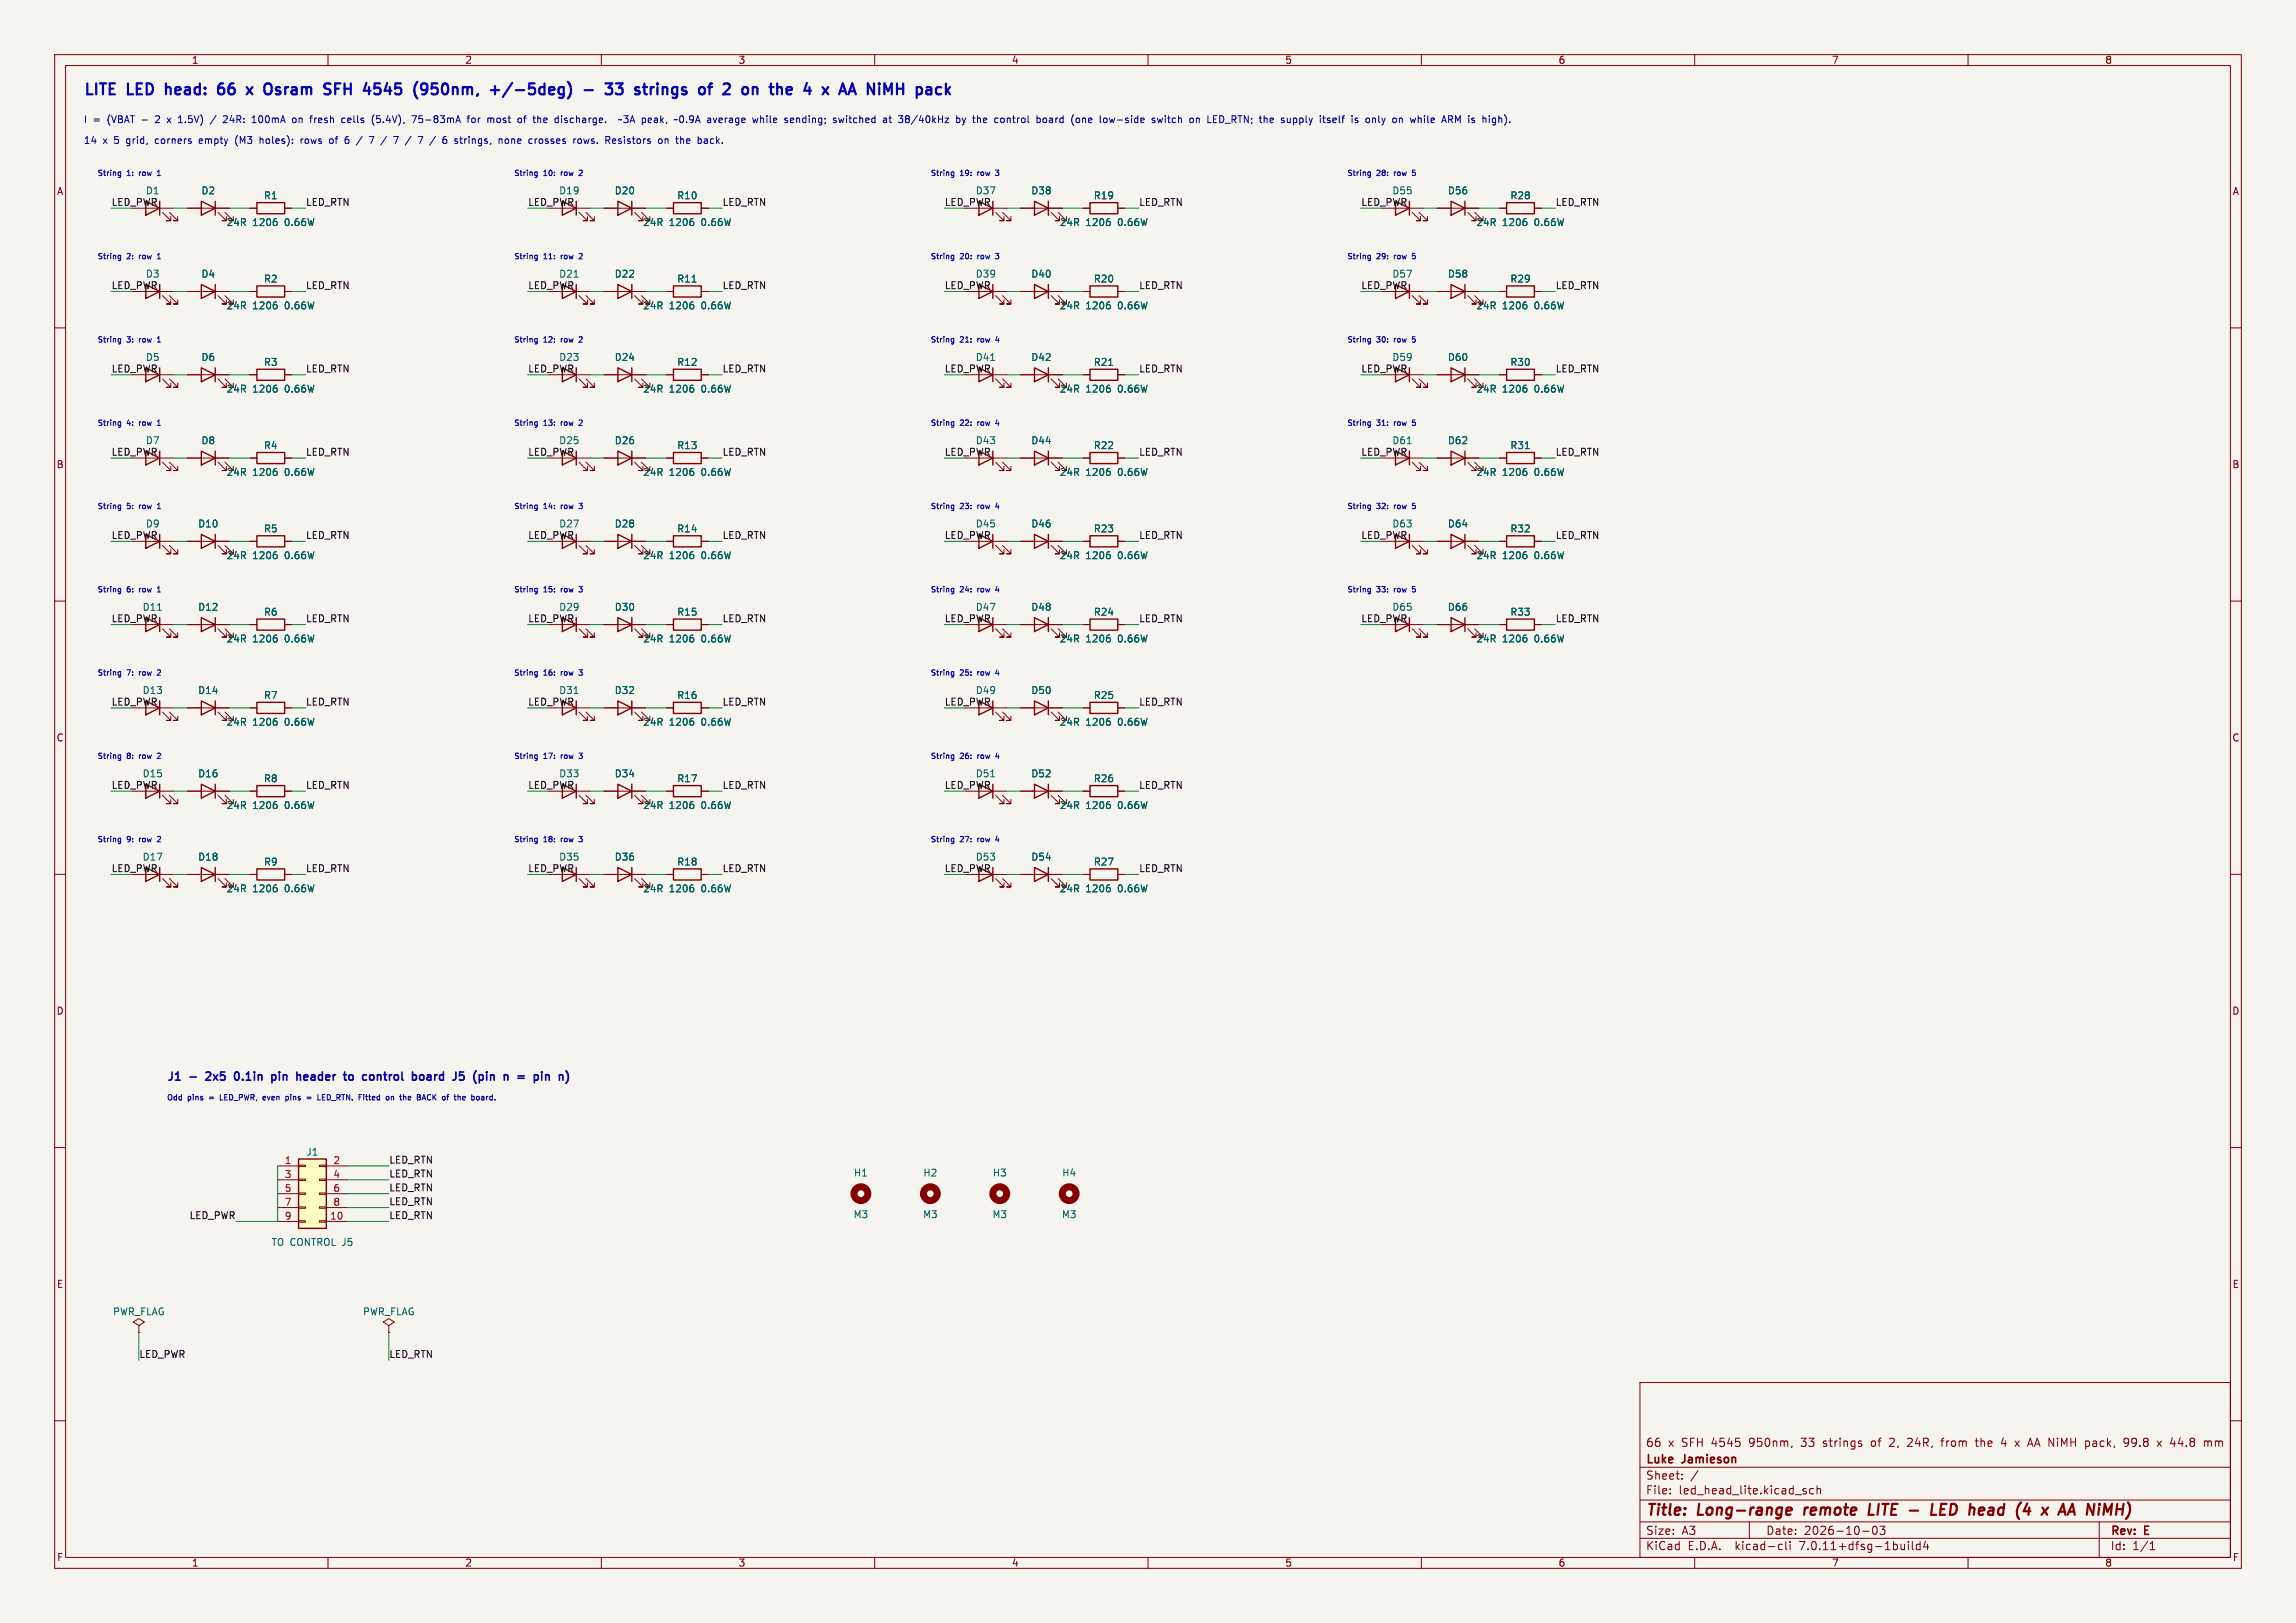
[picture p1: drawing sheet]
<svg xmlns="http://www.w3.org/2000/svg" width="420mm" height="297mm" viewBox="0 0 420 297" stroke-linecap="round" stroke-linejoin="round" font-family="sans-serif">
<defs><g id="words">
<g font-size="2.8" fill="#0000c2">
<text x="15.2" y="17.5">LITE</text>
<text x="23.5" y="17.5">LED</text>
<text x="31.2" y="17.5">head:</text>
<text x="41.6" y="17.5">66</text>
<text x="47.8" y="17.5">x</text>
<text x="51.7" y="17.5">Osram</text>
<text x="63.5" y="17.5">SFH</text>
<text x="71.5" y="17.5">4545</text>
<text x="81.4" y="17.5">(950nm,</text>
<text x="96.2" y="17.5">+/-5deg)</text>
<text x="114.2" y="17.5">-</text>
<text x="119" y="17.5">33</text>
<text x="125.1" y="17.5">strings</text>
<text x="137.6" y="17.5">of</text>
<text x="142.9" y="17.5">2</text>
<text x="147.1" y="17.5">on</text>
<text x="153.1" y="17.5">the</text>
<text x="160.1" y="17.5">4</text>
<text x="164.3" y="17.5">x</text>
<text x="168.2" y="17.5">AA NiMH</text>
</g>
<g font-size="2.8" fill="#840000">
<text x="301" y="277.9">Title:</text>
<text x="310.6" y="277.9">Long-range</text>
<text x="330.9" y="277.9">remote</text>
<text x="343.5" y="277.9">LITE -</text>
<text x="356.5" y="277.9">LED</text>
<text x="364.3" y="277.9">head</text>
<text x="373.7" y="277.9">(4</text>
<text x="379.3" y="277.9">x</text>
<text x="383.2" y="277.9">AA NiMH)</text>
</g>
<g font-size="2.1" fill="#0000c2">
<text x="30.5" y="197.9">J1</text>
<text x="34.8" y="197.9">-</text>
<text x="38.4" y="197.9">2x5</text>
<text x="44.2" y="197.9">0.1in</text>
<text x="51.6" y="197.9">pin</text>
<text x="56.8" y="197.9">header</text>
<text x="66.1" y="197.9">to</text>
<text x="70" y="197.9">control</text>
<text x="79.7" y="197.9">board</text>
<text x="87.8" y="197.9">J5</text>
<text x="92.1" y="197.9">(pin</text>
<text x="98.3" y="197.9">n</text>
<text x="101.4" y="197.9">=</text>
</g>
<g font-size="2.1" fill="#840000">
<text x="301" y="268.2">Luke</text>
<text x="301" y="265">66</text>
<text x="305.1" y="265">x</text>
<text x="307.7" y="265">SFH 4545</text>
<text x="307.8" y="268.2">Jamieson</text>
<text x="320.3" y="265">950nm,</text>
<text x="329.9" y="265">33</text>
<text x="334.1" y="265">strings</text>
<text x="343" y="265">of</text>
<text x="346.5" y="265">2,</text>
<text x="350" y="265">24R,</text>
<text x="356.3" y="265">from</text>
<text x="362.8" y="265">the</text>
<text x="367.6" y="265">4</text>
<text x="370.3" y="265">x</text>
<text x="372.8" y="265">AA NiMH</text>
<text x="383.6" y="265">pack,</text>
<text x="390.8" y="265">99.8</text>
<text x="397.1" y="265">x</text>
<text x="399.6" y="265">44.8</text>
<text x="405.9" y="265">mm</text>
<text x="301" y="273.7">File:</text>
<text x="301" y="271">Sheet:</text>
<text x="307.1" y="273.7">led_head_lite.kicad_sch</text>
<text x="301" y="281.1">Size:</text>
<text x="307.6" y="281.1">A3</text>
<text x="323" y="281.1">Date:</text>
<text x="330" y="281.1">2026-10-03</text>
<text x="386" y="281.3">Rev:</text>
<text x="392.4" y="281.3">E</text>
<text x="301" y="283.9">KiCad</text>
<text x="308.7" y="283.9">E.D.A.</text>
<text x="317.6" y="283.9">kicad-cli</text>
<text x="329.5" y="283.9">7.0.11+dfsg-1build4</text>
<text x="386" y="283.9">Id:</text>
<text x="390.1" y="283.9">1/1</text>
</g>
<g font-size="1.8" fill="#840000">
<text x="35" y="11.9">1</text>
<text x="85" y="11.9">2</text>
<text x="135" y="11.9">3</text>
<text x="185" y="11.9">4</text>
<text x="235" y="11.9">5</text>
<text x="285" y="11.9">6</text>
<text x="335" y="11.9">7</text>
<text x="385" y="11.9">8</text>
<text x="10.3" y="35.9">A</text>
<text x="408.3" y="35.9">A</text>
<text x="10.3" y="85.9">B</text>
<text x="408.2" y="85.9">B</text>
<text x="10.3" y="135.9">C</text>
<text x="408.2" y="135.9">C</text>
<text x="10.3" y="185.9">D</text>
<text x="408.2" y="185.9">D</text>
<text x="10.3" y="235.9">E</text>
<text x="408.3" y="235.9">E</text>
<text x="10.3" y="285.9">F</text>
<text x="35" y="286.9">1</text>
<text x="85" y="286.9">2</text>
<text x="135" y="286.9">3</text>
<text x="185" y="286.9">4</text>
<text x="235" y="286.9">5</text>
<text x="285" y="286.9">6</text>
<text x="335" y="286.9">7</text>
<text x="385" y="286.9">8</text>
<text x="408.3" y="285.9">F</text>
</g>
<g font-size="1.8" fill="#0000c2">
<text x="15.2" y="22.6">I</text>
<text x="17" y="22.6">=</text>
<text x="19.8" y="22.6">(VBAT -</text>
<text x="28.9" y="22.6">2</text>
<text x="31.3" y="22.6">x</text>
<text x="33.5" y="22.6">1.5V)</text>
<text x="42.1" y="22.6">24R:</text>
<text x="47.6" y="22.6">100mA</text>
<text x="55.2" y="22.6">on</text>
<text x="58.7" y="22.6">fresh</text>
<text x="64.6" y="22.6">cells</text>
<text x="70.3" y="22.6">(5.4V),</text>
<text x="77.9" y="22.6">75-83mA</text>
<text x="88.3" y="22.6">for</text>
<text x="92.1" y="22.6">most</text>
<text x="97.9" y="22.6">of</text>
<text x="100.9" y="22.6">the</text>
<text x="105" y="22.6">discharge.</text>
<text x="117.2" y="22.6">~3A peak,</text>
<text x="127.7" y="22.6">~0.9A</text>
<text x="133.9" y="22.6">average</text>
<text x="142.5" y="22.6">while</text>
<text x="148.5" y="22.6">sending;</text>
<text x="157.6" y="22.6">switched</text>
<text x="166.9" y="22.6">at</text>
<text x="170" y="22.6">38/40kHz</text>
<text x="180.7" y="22.6">by</text>
<text x="184" y="22.6">the</text>
<text x="188.1" y="22.6">control</text>
<text x="196" y="22.6">board</text>
<text x="202.5" y="22.6">(one</text>
<text x="208" y="22.6">low-side</text>
<text x="217.7" y="22.6">switch</text>
<text x="224.8" y="22.6">on</text>
<text x="228.3" y="22.6">LED_RTN; the</text>
<text x="242.2" y="22.6">supply</text>
<text x="249.4" y="22.6">itself</text>
<text x="255.5" y="22.6">is</text>
<text x="258.3" y="22.6">only</text>
<text x="263.4" y="22.6">on</text>
<text x="266.8" y="22.6">while</text>
<text x="272.8" y="22.6">ARM is</text>
<text x="15.2" y="26.4">14</text>
<text x="18.8" y="26.4">x</text>
<text x="21" y="26.4">5</text>
<text x="23.4" y="26.4">grid,</text>
<text x="28.9" y="26.4">corners</text>
<text x="37.1" y="26.4">empty</text>
<text x="43.9" y="26.4">(M3</text>
<text x="48.6" y="26.4">holes):</text>
<text x="56.3" y="26.4">rows</text>
<text x="61.8" y="26.4">of</text>
<text x="64.8" y="26.4">6</text>
<text x="69.7" y="26.4">7</text>
<text x="72.1" y="26.4">/</text>
<text x="74.6" y="26.4">7</text>
<text x="76.9" y="26.4">/</text>
<text x="81.8" y="26.4">/</text>
<text x="84.3" y="26.4">6</text>
<text x="86.7" y="26.4">strings,</text>
<text x="95" y="26.4">none</text>
<text x="100.7" y="26.4">crosses</text>
<text x="109" y="26.4">rows.</text>
<text x="115.1" y="26.4">Resistors</text>
<text x="125" y="26.4">on</text>
<text x="128.5" y="26.4">the</text>
</g>
<g font-size="1.8" fill="#0f0f0f">
<text x="26.6" y="35.8">D1</text>
<text x="102.2" y="35.8">D19</text>
<text x="178.4" y="35.8">D37</text>
<text x="254.6" y="35.8">D55</text>
<text x="20.3" y="37.7">LED_PWR</text>
<text x="55.9" y="37.7">LED_RTN</text>
<text x="96.5" y="37.7">LED_PWR</text>
<text x="132.1" y="37.7">LED_RTN</text>
<text x="172.7" y="37.7">LED_PWR</text>
<text x="208.3" y="37.7">LED_RTN</text>
<text x="248.9" y="37.7">LED_PWR</text>
<text x="284.5" y="37.7">LED_RTN</text>
<text x="20.3" y="53">LED_PWR</text>
<text x="26.6" y="51">D3</text>
<text x="55.9" y="53">LED_RTN</text>
<text x="96.5" y="53">LED_PWR</text>
<text x="102.2" y="51">D21</text>
<text x="132.1" y="53">LED_RTN</text>
<text x="172.7" y="53">LED_PWR</text>
<text x="178.4" y="51">D39</text>
<text x="208.3" y="53">LED_RTN</text>
<text x="248.9" y="53">LED_PWR</text>
<text x="254.6" y="51">D57</text>
<text x="284.5" y="53">LED_RTN</text>
<text x="20.3" y="68.2">LED_PWR</text>
<text x="26.6" y="66.2">D5</text>
<text x="55.9" y="68.2">LED_RTN</text>
<text x="96.5" y="68.2">LED_PWR</text>
<text x="102.2" y="66.2">D23</text>
<text x="132.1" y="68.2">LED_RTN</text>
<text x="172.7" y="68.2">LED_PWR</text>
<text x="178.4" y="66.2">D41</text>
<text x="208.3" y="68.2">LED_RTN</text>
<text x="248.9" y="68.2">LED_PWR</text>
<text x="254.6" y="66.2">D59</text>
<text x="284.5" y="68.2">LED_RTN</text>
<text x="20.3" y="83.5">LED_PWR</text>
<text x="26.6" y="81.5">D7</text>
<text x="55.9" y="83.5">LED_RTN</text>
<text x="96.5" y="83.5">LED_PWR</text>
<text x="102.2" y="81.5">D25</text>
<text x="132.1" y="83.5">LED_RTN</text>
<text x="172.7" y="83.5">LED_PWR</text>
<text x="178.4" y="81.5">D43</text>
<text x="208.3" y="83.5">LED_RTN</text>
<text x="248.9" y="83.5">LED_PWR</text>
<text x="254.6" y="81.5">D61</text>
<text x="284.5" y="83.5">LED_RTN</text>
<text x="20.3" y="98.7">LED_PWR</text>
<text x="26.6" y="96.7">D9</text>
<text x="55.9" y="98.7">LED_RTN</text>
<text x="96.5" y="98.7">LED_PWR</text>
<text x="102.2" y="96.7">D27</text>
<text x="132.1" y="98.7">LED_RTN</text>
<text x="172.7" y="98.7">LED_PWR</text>
<text x="178.4" y="96.7">D45</text>
<text x="208.3" y="98.7">LED_RTN</text>
<text x="248.9" y="98.7">LED_PWR</text>
<text x="254.6" y="96.7">D63</text>
<text x="284.5" y="98.7">LED_RTN</text>
<text x="20.3" y="114">LED_PWR</text>
<text x="26" y="112">D11</text>
<text x="55.9" y="114">LED_RTN</text>
<text x="96.5" y="114">LED_PWR</text>
<text x="102.2" y="112">D29</text>
<text x="132.1" y="114">LED_RTN</text>
<text x="172.7" y="114">LED_PWR</text>
<text x="178.4" y="112">D47</text>
<text x="208.3" y="114">LED_RTN</text>
<text x="248.9" y="114">LED_PWR</text>
<text x="254.6" y="112">D65</text>
<text x="284.5" y="114">LED_RTN</text>
<text x="20.3" y="129.2">LED_PWR</text>
<text x="26" y="127.2">D13</text>
<text x="55.9" y="129.2">LED_RTN</text>
<text x="96.5" y="129.2">LED_PWR</text>
<text x="102.2" y="127.2">D31</text>
<text x="132.1" y="129.2">LED_RTN</text>
<text x="172.7" y="129.2">LED_PWR</text>
<text x="178.4" y="127.2">D49</text>
<text x="208.3" y="129.2">LED_RTN</text>
<text x="26" y="142.4">D15</text>
<text x="102.2" y="142.4">D33</text>
<text x="178.4" y="142.4">D51</text>
<text x="20.3" y="144.4">LED_PWR</text>
<text x="55.9" y="144.4">LED_RTN</text>
<text x="96.5" y="144.4">LED_PWR</text>
<text x="132.1" y="144.4">LED_RTN</text>
<text x="172.7" y="144.4">LED_PWR</text>
<text x="208.3" y="144.4">LED_RTN</text>
<text x="20.3" y="159.7">LED_PWR</text>
<text x="26" y="157.7">D17</text>
<text x="55.9" y="159.7">LED_RTN</text>
<text x="96.5" y="159.7">LED_PWR</text>
<text x="102.2" y="157.7">D35</text>
<text x="132.1" y="159.7">LED_RTN</text>
<text x="172.7" y="159.7">LED_PWR</text>
<text x="178.4" y="157.7">D53</text>
<text x="208.3" y="159.7">LED_RTN</text>
<text x="71.1" y="213">LED_RTN</text>
<text x="71.1" y="215.6">LED_RTN</text>
<text x="71.1" y="220.6">LED_RTN</text>
<text x="71.1" y="218.1">LED_RTN</text>
<text x="34.6" y="223.2">LED_PWR</text>
<text x="71.1" y="223.2">LED_RTN</text>
<text x="25.4" y="248.6">LED_PWR</text>
<text x="71.1" y="248.6">LED_RTN</text>
</g>
<g font-size="1.8" fill="#006464">
<text x="36.8" y="35.8">D2</text>
<text x="112.4" y="35.8">D20</text>
<text x="188.6" y="35.8">D38</text>
<text x="264.8" y="35.8">D56</text>
<text x="41.4" y="41.6">24R</text>
<text x="46.2" y="41.6">1206</text>
<text x="48.2" y="36.7">R1</text>
<text x="52.2" y="41.6">0.66W</text>
<text x="117.6" y="41.6">24R</text>
<text x="122.4" y="41.6">1206</text>
<text x="123.8" y="36.7">R10</text>
<text x="128.4" y="41.6">0.66W</text>
<text x="193.8" y="41.6">24R</text>
<text x="198.6" y="41.6">1206</text>
<text x="200" y="36.7">R19</text>
<text x="204.6" y="41.6">0.66W</text>
<text x="270" y="41.6">24R</text>
<text x="274.8" y="41.6">1206</text>
<text x="276.2" y="36.7">R28</text>
<text x="280.8" y="41.6">0.66W</text>
<text x="36.8" y="51">D4</text>
<text x="48.2" y="51.9">R2</text>
<text x="112.4" y="51">D22</text>
<text x="123.8" y="51.9">R11</text>
<text x="188.6" y="51">D40</text>
<text x="200" y="51.9">R20</text>
<text x="264.8" y="51">D58</text>
<text x="276.2" y="51.9">R29</text>
<text x="41.4" y="56.8">24R</text>
<text x="46.2" y="56.8">1206</text>
<text x="52.2" y="56.8">0.66W</text>
<text x="117.6" y="56.8">24R</text>
<text x="122.4" y="56.8">1206</text>
<text x="128.4" y="56.8">0.66W</text>
<text x="193.8" y="56.8">24R</text>
<text x="198.6" y="56.8">1206</text>
<text x="204.6" y="56.8">0.66W</text>
<text x="270" y="56.8">24R</text>
<text x="274.8" y="56.8">1206</text>
<text x="280.8" y="56.8">0.66W</text>
<text x="36.8" y="66.2">D6</text>
<text x="48.2" y="67.1">R3</text>
<text x="112.4" y="66.2">D24</text>
<text x="123.8" y="67.1">R12</text>
<text x="188.6" y="66.2">D42</text>
<text x="200" y="67.1">R21</text>
<text x="264.8" y="66.2">D60</text>
<text x="276.2" y="67.1">R30</text>
<text x="41.4" y="72">24R</text>
<text x="46.2" y="72">1206</text>
<text x="52.2" y="72">0.66W</text>
<text x="117.6" y="72">24R</text>
<text x="122.4" y="72">1206</text>
<text x="128.4" y="72">0.66W</text>
<text x="193.8" y="72">24R</text>
<text x="198.6" y="72">1206</text>
<text x="204.6" y="72">0.66W</text>
<text x="270" y="72">24R</text>
<text x="274.8" y="72">1206</text>
<text x="280.8" y="72">0.66W</text>
<text x="36.8" y="81.5">D8</text>
<text x="48.2" y="82.4">R4</text>
<text x="112.4" y="81.5">D26</text>
<text x="123.8" y="82.4">R13</text>
<text x="188.6" y="81.5">D44</text>
<text x="200" y="82.4">R22</text>
<text x="264.8" y="81.5">D62</text>
<text x="276.2" y="82.4">R31</text>
<text x="41.4" y="87.3">24R</text>
<text x="46.2" y="87.3">1206</text>
<text x="52.2" y="87.3">0.66W</text>
<text x="117.6" y="87.3">24R</text>
<text x="122.4" y="87.3">1206</text>
<text x="128.4" y="87.3">0.66W</text>
<text x="193.8" y="87.3">24R</text>
<text x="198.6" y="87.3">1206</text>
<text x="204.6" y="87.3">0.66W</text>
<text x="270" y="87.3">24R</text>
<text x="274.8" y="87.3">1206</text>
<text x="280.8" y="87.3">0.66W</text>
<text x="36.2" y="96.7">D10</text>
<text x="48.2" y="97.6">R5</text>
<text x="112.4" y="96.7">D28</text>
<text x="123.8" y="97.6">R14</text>
<text x="188.6" y="96.7">D46</text>
<text x="200" y="97.6">R23</text>
<text x="264.8" y="96.7">D64</text>
<text x="276.2" y="97.6">R32</text>
<text x="41.4" y="102.5">24R</text>
<text x="46.2" y="102.5">1206</text>
<text x="52.2" y="102.5">0.66W</text>
<text x="117.6" y="102.5">24R</text>
<text x="122.4" y="102.5">1206</text>
<text x="128.4" y="102.5">0.66W</text>
<text x="193.8" y="102.5">24R</text>
<text x="198.6" y="102.5">1206</text>
<text x="204.6" y="102.5">0.66W</text>
<text x="270" y="102.5">24R</text>
<text x="274.8" y="102.5">1206</text>
<text x="280.8" y="102.5">0.66W</text>
<text x="36.2" y="112">D12</text>
<text x="48.2" y="112.9">R6</text>
<text x="112.4" y="112">D30</text>
<text x="123.8" y="112.9">R15</text>
<text x="188.6" y="112">D48</text>
<text x="200" y="112.9">R24</text>
<text x="264.8" y="112">D66</text>
<text x="276.2" y="112.9">R33</text>
<text x="41.4" y="117.8">24R</text>
<text x="46.2" y="117.8">1206</text>
<text x="52.2" y="117.8">0.66W</text>
<text x="117.6" y="117.8">24R</text>
<text x="122.4" y="117.8">1206</text>
<text x="128.4" y="117.8">0.66W</text>
<text x="193.8" y="117.8">24R</text>
<text x="198.6" y="117.8">1206</text>
<text x="204.6" y="117.8">0.66W</text>
<text x="270" y="117.8">24R</text>
<text x="274.8" y="117.8">1206</text>
<text x="280.8" y="117.8">0.66W</text>
<text x="36.2" y="127.2">D14</text>
<text x="48.2" y="128.1">R7</text>
<text x="112.4" y="127.2">D32</text>
<text x="123.8" y="128.1">R16</text>
<text x="188.6" y="127.2">D50</text>
<text x="200" y="128.1">R25</text>
<text x="41.4" y="133">24R</text>
<text x="46.2" y="133">1206</text>
<text x="52.2" y="133">0.66W</text>
<text x="117.6" y="133">24R</text>
<text x="122.4" y="133">1206</text>
<text x="128.4" y="133">0.66W</text>
<text x="193.8" y="133">24R</text>
<text x="198.6" y="133">1206</text>
<text x="204.6" y="133">0.66W</text>
<text x="36.2" y="142.4">D16</text>
<text x="48.2" y="143.3">R8</text>
<text x="112.4" y="142.4">D34</text>
<text x="123.8" y="143.3">R17</text>
<text x="188.6" y="142.4">D52</text>
<text x="200" y="143.3">R26</text>
<text x="41.4" y="148.2">24R</text>
<text x="46.2" y="148.2">1206</text>
<text x="52.2" y="148.2">0.66W</text>
<text x="117.6" y="148.2">24R</text>
<text x="122.4" y="148.2">1206</text>
<text x="128.4" y="148.2">0.66W</text>
<text x="193.8" y="148.2">24R</text>
<text x="198.6" y="148.2">1206</text>
<text x="204.6" y="148.2">0.66W</text>
<text x="36.2" y="157.7">D18</text>
<text x="48.2" y="158.6">R9</text>
<text x="112.4" y="157.7">D36</text>
<text x="123.8" y="158.6">R18</text>
<text x="188.6" y="157.7">D54</text>
<text x="200" y="158.6">R27</text>
<text x="41.4" y="163.5">24R</text>
<text x="46.2" y="163.5">1206</text>
<text x="52.2" y="163.5">0.66W</text>
<text x="117.6" y="163.5">24R</text>
<text x="122.4" y="163.5">1206</text>
<text x="128.4" y="163.5">0.66W</text>
<text x="193.8" y="163.5">24R</text>
<text x="198.6" y="163.5">1206</text>
<text x="204.6" y="163.5">0.66W</text>
<text x="56" y="211.7">J1</text>
<text x="156.1" y="215.5">H1</text>
<text x="168.8" y="215.5">H2</text>
<text x="181.5" y="215.5">H3</text>
<text x="194.2" y="215.5">H4</text>
<text x="156" y="223.1">M3</text>
<text x="168.7" y="223.1">M3</text>
<text x="181.4" y="223.1">M3</text>
<text x="194.1" y="223.1">M3</text>
<text x="49.6" y="228.2">TO CONTROL J5</text>
<text x="20.6" y="240.9">PWR_FLAG</text>
<text x="66.3" y="240.9">PWR_FLAG</text>
</g>
<g font-size="1.8" fill="#a90000">
<text x="52" y="213.1">1</text>
<text x="52" y="215.6">3</text>
<text x="60.9" y="213.1">2</text>
<text x="60.9" y="215.6">4</text>
<text x="52" y="218.2">5</text>
<text x="52" y="220.7">7</text>
<text x="60.9" y="218.2">6</text>
<text x="60.9" y="220.7">8</text>
<text x="52" y="223.3">9</text>
<text x="60.3" y="223.3">10</text>
</g>
<g font-size="1.4" fill="#0000c2">
<text x="17.8" y="32.3">String</text>
<text x="23.2" y="32.3">1:</text>
<text x="25.7" y="32.3">row</text>
<text x="29.3" y="32.3">1</text>
<text x="94" y="32.3">String</text>
<text x="99.4" y="32.3">10:</text>
<text x="102.8" y="32.3">row</text>
<text x="106.4" y="32.3">2</text>
<text x="170.2" y="32.3">String</text>
<text x="175.6" y="32.3">19:</text>
<text x="179" y="32.3">row</text>
<text x="182.6" y="32.3">3</text>
<text x="246.4" y="32.3">String</text>
<text x="251.8" y="32.3">28:</text>
<text x="255.2" y="32.3">row</text>
<text x="258.8" y="32.3">5</text>
<text x="17.8" y="47.5">String</text>
<text x="23.2" y="47.5">2:</text>
<text x="25.7" y="47.5">row</text>
<text x="29.3" y="47.5">1</text>
<text x="94" y="47.5">String</text>
<text x="99.4" y="47.5">11:</text>
<text x="102.8" y="47.5">row</text>
<text x="106.4" y="47.5">2</text>
<text x="170.2" y="47.5">String</text>
<text x="175.6" y="47.5">20:</text>
<text x="179" y="47.5">row</text>
<text x="182.6" y="47.5">3</text>
<text x="246.4" y="47.5">String</text>
<text x="251.8" y="47.5">29:</text>
<text x="255.2" y="47.5">row</text>
<text x="258.8" y="47.5">5</text>
<text x="17.8" y="62.7">String</text>
<text x="23.2" y="62.7">3:</text>
<text x="25.7" y="62.7">row</text>
<text x="29.3" y="62.7">1</text>
<text x="94" y="62.7">String</text>
<text x="99.4" y="62.7">12:</text>
<text x="102.8" y="62.7">row</text>
<text x="106.4" y="62.7">2</text>
<text x="170.2" y="62.7">String</text>
<text x="175.6" y="62.7">21:</text>
<text x="179" y="62.7">row</text>
<text x="182.6" y="62.7">4</text>
<text x="246.4" y="62.7">String</text>
<text x="251.8" y="62.7">30:</text>
<text x="255.2" y="62.7">row</text>
<text x="258.8" y="62.7">5</text>
<text x="17.8" y="78">String</text>
<text x="23.2" y="78">4:</text>
<text x="25.7" y="78">row</text>
<text x="29.3" y="78">1</text>
<text x="94" y="78">String</text>
<text x="99.4" y="78">13:</text>
<text x="102.8" y="78">row</text>
<text x="106.4" y="78">2</text>
<text x="170.2" y="78">String</text>
<text x="175.6" y="78">22:</text>
<text x="179" y="78">row</text>
<text x="182.6" y="78">4</text>
<text x="246.4" y="78">String</text>
<text x="251.8" y="78">31:</text>
<text x="255.2" y="78">row</text>
<text x="258.8" y="78">5</text>
<text x="17.8" y="93.2">String</text>
<text x="23.2" y="93.2">5:</text>
<text x="25.7" y="93.2">row</text>
<text x="29.3" y="93.2">1</text>
<text x="94" y="93.2">String</text>
<text x="99.4" y="93.2">14:</text>
<text x="102.8" y="93.2">row</text>
<text x="106.4" y="93.2">3</text>
<text x="170.2" y="93.2">String</text>
<text x="175.6" y="93.2">23:</text>
<text x="179" y="93.2">row</text>
<text x="182.6" y="93.2">4</text>
<text x="246.4" y="93.2">String</text>
<text x="251.8" y="93.2">32:</text>
<text x="255.2" y="93.2">row</text>
<text x="258.8" y="93.2">5</text>
<text x="17.8" y="108.5">String</text>
<text x="23.2" y="108.5">6:</text>
<text x="25.7" y="108.5">row</text>
<text x="29.3" y="108.5">1</text>
<text x="94" y="108.5">String</text>
<text x="99.4" y="108.5">15:</text>
<text x="102.8" y="108.5">row</text>
<text x="106.4" y="108.5">3</text>
<text x="170.2" y="108.5">String</text>
<text x="175.6" y="108.5">24:</text>
<text x="179" y="108.5">row</text>
<text x="182.6" y="108.5">4</text>
<text x="246.4" y="108.5">String</text>
<text x="251.8" y="108.5">33:</text>
<text x="255.2" y="108.5">row</text>
<text x="258.8" y="108.5">5</text>
<text x="17.8" y="123.7">String</text>
<text x="23.2" y="123.7">7:</text>
<text x="25.7" y="123.7">row</text>
<text x="29.3" y="123.7">2</text>
<text x="94" y="123.7">String</text>
<text x="99.4" y="123.7">16:</text>
<text x="102.8" y="123.7">row</text>
<text x="106.4" y="123.7">3</text>
<text x="170.2" y="123.7">String</text>
<text x="175.6" y="123.7">25:</text>
<text x="179" y="123.7">row</text>
<text x="182.6" y="123.7">4</text>
<text x="17.8" y="138.9">String</text>
<text x="23.2" y="138.9">8:</text>
<text x="25.7" y="138.9">row</text>
<text x="29.3" y="138.9">2</text>
<text x="94" y="138.9">String</text>
<text x="99.4" y="138.9">17:</text>
<text x="102.8" y="138.9">row</text>
<text x="106.4" y="138.9">3</text>
<text x="170.2" y="138.9">String</text>
<text x="175.6" y="138.9">26:</text>
<text x="179" y="138.9">row</text>
<text x="182.6" y="138.9">4</text>
<text x="17.8" y="154.2">String</text>
<text x="23.2" y="154.2">9:</text>
<text x="25.7" y="154.2">row</text>
<text x="29.3" y="154.2">2</text>
<text x="94" y="154.2">String</text>
<text x="99.4" y="154.2">18:</text>
<text x="102.8" y="154.2">row</text>
<text x="106.4" y="154.2">3</text>
<text x="170.2" y="154.2">String</text>
<text x="175.6" y="154.2">27:</text>
<text x="179" y="154.2">row</text>
<text x="182.6" y="154.2">4</text>
<text x="30.5" y="201.4">Odd</text>
<text x="34.4" y="201.4">pins</text>
<text x="38.5" y="201.4">=</text>
<text x="40.7" y="201.4">LED_PWR,</text>
<text x="48.8" y="201.4">even</text>
<text x="53.2" y="201.4">pins</text>
<text x="59.6" y="201.4">LED_RTN.</text>
<text x="67.4" y="201.4">Fitted</text>
<text x="72.7" y="201.4">on</text>
<text x="75.5" y="201.4">the</text>
<text x="78.8" y="201.4">BACK</text>
<text x="83.7" y="201.4">of</text>
<text x="86.2" y="201.4">the</text>
<text x="89.6" y="201.4">board.</text>
</g>
</g></defs>
<path d="M0 0h420v297h-420z" fill="#f5f4ef" stroke="#f5f4ef" stroke-width=".18"/>
<g fill="none" stroke="#840000" stroke-width=".18">
<path d="M10 10h400v277h-400zM12 12h396v273h-396zM60 10v2M110 10v2M160 10v2M210 10v2M260 10v2M310 10v2M360 10v2M29.2 38.1h2.5M29.7 38.9l1.5 1.5h-.7h.7v-.8M31 38.9l1.5 1.5h-.8h.8v-.8"/>
<path d="M34.3 38.1h7.6M39.9 38.9l1.5 1.5h-.8h.8v-.8M41.1 38.9l1.6 1.5h-.8h.8v-.8M45.7 38.1h1.3M52.1 38.1h1.2M105.4 38.1h2.5M105.9 38.9l1.5 1.5h-.7h.7v-.8M107.2 38.9l1.5 1.5h-.8h.8v-.8M110.5 38.1h7.6M116.1 38.9l1.5 1.5h-.8h.8v-.8M117.3 38.9l1.6 1.5h-.8h.8v-.8M121.9 38.1h1.3"/>
<path d="M128.3 38.1h1.2M181.6 38.1h2.5M182.1 38.9l1.5 1.5h-.7h.7v-.8M183.4 38.9l1.5 1.5h-.8h.8v-.8M186.7 38.1h7.6M192.3 38.9l1.5 1.5h-.8h.8v-.8M193.5 38.9l1.6 1.5h-.8h.8v-.8M198.1 38.1h1.3M204.5 38.1h1.2M257.8 38.1h2.5M258.3 38.9l1.5 1.5h-.7h.7v-.8M259.6 38.9l1.5 1.5h-.8h.8v-.8"/>
<path d="M262.9 38.1h7.6M268.5 38.9l1.5 1.5h-.8h.8v-.8M269.7 38.9l1.6 1.5h-.8h.8v-.8M274.3 38.1h1.3M280.7 38.1h1.2M10 60h2M29.2 53.3h2.5M29.7 54.1l1.5 1.5h-.7h.7v-.7M31 54.1l1.5 1.5h-.8h.8v-.7M34.3 53.3h7.6M39.9 54.1l1.5 1.5h-.8h.8v-.7M41.1 54.1l1.6 1.5h-.8h.8v-.7"/>
<path d="M45.7 53.3h1.3M52.1 53.3h1.2M105.4 53.3h2.5M105.9 54.1l1.5 1.5h-.7h.7v-.7M107.2 54.1l1.5 1.5h-.8h.8v-.7M110.5 53.3h7.6M116.1 54.1l1.5 1.5h-.8h.8v-.7M117.3 54.1l1.6 1.5h-.8h.8v-.7M121.9 53.3h1.3M128.3 53.3h1.2M181.6 53.3h2.5M182.1 54.1l1.5 1.5h-.7h.7v-.7"/>
<path d="M183.4 54.1l1.5 1.5h-.8h.8v-.7M186.7 53.3h7.6M192.3 54.1l1.5 1.5h-.8h.8v-.7M193.5 54.1l1.6 1.5h-.8h.8v-.7M198.1 53.3h1.3M204.5 53.3h1.2M257.8 53.3h2.5M258.3 54.1l1.5 1.5h-.7h.7v-.7M259.6 54.1l1.5 1.5h-.8h.8v-.7M262.9 53.3h7.6M268.5 54.1l1.5 1.5h-.8h.8v-.7M269.7 54.1l1.6 1.5h-.8h.8v-.7"/>
<path d="M274.3 53.3h1.3M280.7 53.3h1.2M408 60h2M29.2 68.6h2.5M29.7 69.3l1.5 1.6h-.7h.7v-.8M31 69.3l1.5 1.6h-.8h.8v-.8M34.3 68.6h7.6M39.9 69.3l1.5 1.6h-.8h.8v-.8M41.1 69.3l1.6 1.6h-.8h.8v-.8M45.7 68.6h1.3M52.1 68.6h1.2M105.4 68.6h2.5"/>
<path d="M105.9 69.3l1.5 1.6h-.7h.7v-.8M107.2 69.3l1.5 1.6h-.8h.8v-.8M110.5 68.6h7.6M116.1 69.3l1.5 1.6h-.8h.8v-.8M117.3 69.3l1.6 1.6h-.8h.8v-.8M121.9 68.6h1.3M128.3 68.6h1.2M181.6 68.6h2.5M182.1 69.3l1.5 1.6h-.7h.7v-.8M183.4 69.3l1.5 1.6h-.8h.8v-.8M186.7 68.6h7.6M192.3 69.3l1.5 1.6h-.8h.8v-.8"/>
<path d="M193.5 69.3l1.6 1.6h-.8h.8v-.8M198.1 68.6h1.3M204.5 68.6h1.2M257.8 68.6h2.5M258.3 69.3l1.5 1.6h-.7h.7v-.8M259.6 69.3l1.5 1.6h-.8h.8v-.8M262.9 68.6h7.6M268.5 69.3l1.5 1.6h-.8h.8v-.8M269.7 69.3l1.6 1.6h-.8h.8v-.8M274.3 68.6h1.3M280.7 68.6h1.2M29.2 99.1h2.5"/>
<path d="M29.2 83.8h2.5M29.7 84.6l1.5 1.5h-.7h.7v-.8M29.7 99.8l1.5 1.5h-.7h.7v-.7M31 84.6l1.5 1.5h-.8h.8v-.8M31 99.8l1.5 1.5h-.8h.8v-.7M34.3 99.1h7.6M34.3 83.8h7.6M39.9 99.8l1.5 1.5h-.8h.8v-.7M39.9 84.6l1.5 1.5h-.8h.8v-.8M41.1 99.8l1.6 1.5h-.8h.8v-.7M41.1 84.6l1.6 1.5h-.8h.8v-.8M45.7 99.1h1.3"/>
<path d="M45.7 83.8h1.3M52.1 99.1h1.2M52.1 83.8h1.2M105.4 99.1h2.5M105.4 83.8h2.5M105.9 99.8l1.5 1.5h-.7h.7v-.7M105.9 84.6l1.5 1.5h-.7h.7v-.8M107.2 99.8l1.5 1.5h-.8h.8v-.7M107.2 84.6l1.5 1.5h-.8h.8v-.8M110.5 99.1h7.6M110.5 83.8h7.6M116.1 84.6l1.5 1.5h-.8h.8v-.8"/>
<path d="M116.1 99.8l1.5 1.5h-.8h.8v-.7M117.3 84.6l1.6 1.5h-.8h.8v-.8M117.3 99.8l1.6 1.5h-.8h.8v-.7M121.9 99.1h1.3M121.9 83.8h1.3M128.3 99.1h1.2M128.3 83.8h1.2M181.6 99.1h2.5M181.6 83.8h2.5M182.1 84.6l1.5 1.5h-.7h.7v-.8M182.1 99.8l1.5 1.5h-.7h.7v-.7M183.4 84.6l1.5 1.5h-.8h.8v-.8"/>
<path d="M183.4 99.8l1.5 1.5h-.8h.8v-.7M186.7 99.1h7.6M186.7 83.8h7.6M192.3 84.6l1.5 1.5h-.8h.8v-.8M192.3 99.8l1.5 1.5h-.8h.8v-.7M193.5 84.6l1.6 1.5h-.8h.8v-.8M193.5 99.8l1.6 1.5h-.8h.8v-.7M198.1 99.1h1.3M198.1 83.8h1.3M204.5 99.1h1.2M204.5 83.8h1.2M257.8 99.1h2.5"/>
<path d="M257.8 83.8h2.5M258.3 99.8l1.5 1.5h-.7h.7v-.7M258.3 84.6l1.5 1.5h-.7h.7v-.8M259.6 99.8l1.5 1.5h-.8h.8v-.7M259.6 84.6l1.5 1.5h-.8h.8v-.8M262.9 99.1h7.6M262.9 83.8h7.6M268.5 99.8l1.5 1.5h-.8h.8v-.7M268.5 84.6l1.5 1.5h-.8h.8v-.8M269.7 99.8l1.6 1.5h-.8h.8v-.7M269.7 84.6l1.6 1.5h-.8h.8v-.8M274.3 99.1h1.3"/>
<path d="M274.3 83.8h1.3M280.7 99.1h1.2M280.7 83.8h1.2M10 110h2M29.2 114.3h2.5M29.7 115.1l1.5 1.5h-.7h.7v-.8M31 115.1l1.5 1.5h-.8h.8v-.8M34.3 114.3h7.6M39.9 115.1l1.5 1.5h-.8h.8v-.8M41.1 115.1l1.6 1.5h-.8h.8v-.8M45.7 114.3h1.3M52.1 114.3h1.2"/>
<path d="M105.4 114.3h2.5M105.9 115.1l1.5 1.5h-.7h.7v-.8M107.2 115.1l1.5 1.5h-.8h.8v-.8M110.5 114.3h7.6M116.1 115.1l1.5 1.5h-.8h.8v-.8M117.3 115.1l1.6 1.5h-.8h.8v-.8M121.9 114.3h1.3M128.3 114.3h1.2M181.6 114.3h2.5M182.1 115.1l1.5 1.5h-.7h.7v-.8M183.4 115.1l1.5 1.5h-.8h.8v-.8M186.7 114.3h7.6"/>
<path d="M192.3 115.1l1.5 1.5h-.8h.8v-.8M193.5 115.1l1.6 1.5h-.8h.8v-.8M198.1 114.3h1.3M204.5 114.3h1.2M257.8 114.3h2.5M258.3 115.1l1.5 1.5h-.7h.7v-.8M259.6 115.1l1.5 1.5h-.8h.8v-.8M262.9 114.3h7.6M268.5 115.1l1.5 1.5h-.8h.8v-.8M269.7 115.1l1.6 1.5h-.8h.8v-.8M274.3 114.3h1.3M280.7 114.3h1.2"/>
<path d="M408 110h2M29.2 129.5h2.5M29.7 130.3l1.5 1.5h-.7h.7v-.7M31 130.3l1.5 1.5h-.8h.8v-.7M34.3 129.5h7.6M39.9 130.3l1.5 1.5h-.8h.8v-.7M41.1 130.3l1.6 1.5h-.8h.8v-.7M45.7 129.5h1.3M52.1 129.5h1.2M105.4 129.5h2.5M105.9 130.3l1.5 1.5h-.7h.7v-.7M107.2 130.3l1.5 1.5h-.8h.8v-.7"/>
<path d="M110.5 129.5h7.6M116.1 130.3l1.5 1.5h-.8h.8v-.7M117.3 130.3l1.6 1.5h-.8h.8v-.7M121.9 129.5h1.3M128.3 129.5h1.2M181.6 129.5h2.5M182.1 130.3l1.5 1.5h-.7h.7v-.7M183.4 130.3l1.5 1.5h-.8h.8v-.7M186.7 129.5h7.6M192.3 130.3l1.5 1.5h-.8h.8v-.7M193.5 130.3l1.6 1.5h-.8h.8v-.7M198.1 129.5h1.3"/>
<path d="M204.5 129.5h1.2M10 160h2M29.2 144.8h2.5M29.7 145.5l1.5 1.6h-.7h.7v-.8M31 145.5l1.5 1.6h-.8h.8v-.8M34.3 144.8h7.6M39.9 145.5l1.5 1.6h-.8h.8v-.8M41.1 145.5l1.6 1.6h-.8h.8v-.8M45.7 144.8h1.3M52.1 144.8h1.2M105.4 144.8h2.5M105.9 145.5l1.5 1.6h-.7h.7v-.8"/>
<path d="M107.2 145.5l1.5 1.6h-.8h.8v-.8M110.5 144.8h7.6M116.1 145.5l1.5 1.6h-.8h.8v-.8M117.3 145.5l1.6 1.6h-.8h.8v-.8M121.9 144.8h1.3M128.3 144.8h1.2M181.6 144.8h2.5M182.1 145.5l1.5 1.6h-.7h.7v-.8M183.4 145.5l1.5 1.6h-.8h.8v-.8M186.7 144.8h7.6M192.3 145.5l1.5 1.6h-.8h.8v-.8M193.5 145.5l1.6 1.6h-.8h.8v-.8"/>
<path d="M198.1 144.8h1.3M204.5 144.8h1.2M408 160h2M29.2 160h2.5M29.7 160.8l1.5 1.5h-.7h.7v-.8M31 160.8l1.5 1.5h-.8h.8v-.8M34.3 160h7.6M39.9 160.8l1.5 1.5h-.8h.8v-.8M41.1 160.8l1.6 1.5h-.8h.8v-.8M45.7 160h1.3M52.1 160h1.2M105.4 160h2.5"/>
<path d="M105.9 160.8l1.5 1.5h-.7h.7v-.8M107.2 160.8l1.5 1.5h-.8h.8v-.8M110.5 160h7.6M116.1 160.8l1.5 1.5h-.8h.8v-.8M117.3 160.8l1.6 1.5h-.8h.8v-.8M121.9 160h1.3M128.3 160h1.2M181.6 160h2.5M182.1 160.8l1.5 1.5h-.7h.7v-.8M183.4 160.8l1.5 1.5h-.8h.8v-.8M186.7 160h7.6M192.3 160.8l1.5 1.5h-.8h.8v-.8"/>
<path d="M193.5 160.8l1.6 1.5h-.8h.8v-.8M198.1 160h1.3M204.5 160h1.2M10 210h2M50.8 213.4h3.8M50.8 215.9h3.8M50.8 218.4h3.8M54.6 218.3h1.3v.3h-1.3zM54.6 215.8h1.3v.2h-1.3zM54.6 213.2h1.3v.3h-1.3zM58.4 218.3h1.3v.3h-1.3zM58.4 215.8h1.3v.2h-1.3z"/>
<path d="M58.4 213.2h1.3v.3h-1.3zM59.7 213.4h3.8M59.7 215.9h3.8M59.7 218.4h3.8M408 210h2M50.8 223.5h3.8M50.8 221h3.8M54.6 223.4h1.3v.2h-1.3zM54.6 220.9h1.3v.2h-1.3zM58.4 223.4h1.3v.2h-1.3zM58.4 220.9h1.3v.2h-1.3zM59.7 223.5h3.8"/>
<path d="M59.7 221h3.8M10 260h2M25.4 242.6l1-.7-1-.6-1 .6 1 .7v1.2M25.4 243.8h.1M71.1 242.6l1-.7-1-.6-1 .6 1 .7v1.2M71.1 243.8h.1M300 253h108v32h-108zM408 260h2M300 278.5h108M300 274.5h108M300 268.5h108M305.5 273.2v.2"/>
<path d="M305.5 272.5v.1M307.7 270.5v.2M307.7 269.8v.1M310.6 269.1l-1.3 1.9M320 278.5v3M327.8 264.6l-.1 .2M329.9 272.8l.3 .1 .2 .2v.2l-.5 .1M329.9 272.5h.5M331.7 272.5l-.4-.1-.3 .3v.4l.2 .2h.5M332.4 272.5l.2-.1 .3 .1 .1 .9M332.4 271.9v1.5M342.4 263.8v.7"/>
<path d="M342.7 279.4l.2-.1a.8 .8 0 0 1 .5 .7 .8 .8 0 0 1-.5 .8 1 1 0 0 1-.2-1.4zM343.9 279.3h.9l-.5 .6 .4 .1v.6l-.2 .2h-.4l-.2-.2M345.9 263.2l-.2 .1M346.4 263.8l-.8 .9h.9M349.5 263.2l-.6 .1M349.7 263.8l-.8 .9h.9M355 263.7h.6M355.6 263.2l-.4 .2v1.3M361.3 263.7h.6M361.5 263.2v1.3l.4 .2M366.4 263.1l-.3 1.1h.9M366.8 263.7v1"/>
<path d="M383 263.7l-.1 .1M383 264.1a.29 .29 0 0 0-.2 .3 .29 .29 0 0 0 .2 .3M384 278.5v6.5M389.1 263.2l.2 .1a1.22 1.22 0 0 1-.2 1.3M389.4 263.8l-.3 .3M390.1 264.7h.3M390.2 263.2l-.3 .3v.3l.3 .3M397.4 263.1l-.4 1.1M398.8 263.1l-.4 1.1h1M404.3 263.7l.2 .2v.8M405.2 263.7v1M405.4 263.7l-.2 .1"/>
<path d="M60 285v2M110 285v2M160 285v2M210 285v2M260 285v2M300 281.5h108M310 285v2M325.6 282.6l.4 .1M326 283.5l-.4 .1M326.7 282.1v1.3l.2 .2M327.4 282.1v.1M327.4 282.6v1"/>
<path d="M340.7 280.2h1.2M349.1 282.1v.1M349.1 282.6v1M349.8 282.1v1.3l.2 .2M351.2 282.7l-.4-.1-.3 .3v.4l.2 .2h.5M351.2 282.1v1.5M352.2 282l-.3 1.1h.9M352.6 282.6v1M360 285v2M393.3 283.6h.9M393.3 282.5l.4-.4v1.5"/>
</g>
<path d="M326.9 276l.6-.1 .2 .1v.3l-.9 .2M327.5 277.1l-.5 .1M330.2 275.9l-.2 1.3M342.1 275.2l-.3 2h1M353.2 277.2h1M355 276.2h.7M356.1 275.2h-1l-.2 2h.9M369.7 274.9l-.1 .1M376.5 277.2l.9-2 .4 2M376.7 276.6h1M378.2 277.2l.9-2 .4 2M381.7 277.2l.3-2 .9 2" fill="none" stroke="#840000" stroke-width=".4"/>
<g fill="none" stroke="#840000" stroke-width=".25">
<path d="M26.7 36.8l2.5 1.3-2.5 1.3zM29.2 36.8v2.6M36.8 36.8l2.6 1.3-2.6 1.3zM39.4 36.8v2.6M47 37.1h5.1v2h-5.1zM102.9 36.8l2.5 1.3-2.5 1.3zM105.4 36.8v2.6M113 36.8l2.6 1.3-2.6 1.3zM115.6 36.8v2.6M123.2 37.1h5.1v2h-5.1zM179.1 36.8l2.5 1.3-2.5 1.3zM181.6 36.8v2.6"/>
<path d="M189.2 36.8l2.6 1.3-2.6 1.3zM191.8 36.8v2.6M199.4 37.1h5.1v2h-5.1zM255.3 36.8l2.5 1.3-2.5 1.3zM257.8 36.8v2.6M265.4 36.8l2.6 1.3-2.6 1.3zM268 36.8v2.6M275.6 37.1h5.1v2h-5.1zM26.7 52.1l2.5 1.2-2.5 1.3zM29.2 52.1v2.5M36.8 52.1l2.6 1.2-2.6 1.3zM39.4 52.1v2.5"/>
<path d="M47 52.3h5.1v2.1h-5.1zM102.9 52.1l2.5 1.2-2.5 1.3zM105.4 52.1v2.5M113 52.1l2.6 1.2-2.6 1.3zM115.6 52.1v2.5M123.2 52.3h5.1v2.1h-5.1zM179.1 52.1l2.5 1.2-2.5 1.3zM181.6 52.1v2.5M189.2 52.1l2.6 1.2-2.6 1.3zM191.8 52.1v2.5M199.4 52.3h5.1v2.1h-5.1zM255.3 52.1l2.5 1.2-2.5 1.3z"/>
<path d="M257.8 52.1v2.5M265.4 52.1l2.6 1.2-2.6 1.3zM268 52.1v2.5M275.6 52.3h5.1v2.1h-5.1zM26.7 67.3l2.5 1.3-2.5 1.3zM29.2 67.3v2.6M36.8 67.3l2.6 1.3-2.6 1.3zM39.4 67.3v2.6M47 67.6h5.1v2h-5.1zM102.9 67.3l2.5 1.3-2.5 1.3zM105.4 67.3v2.6M113 67.3l2.6 1.3-2.6 1.3z"/>
<path d="M115.6 67.3v2.6M123.2 67.6h5.1v2h-5.1zM179.1 67.3l2.5 1.3-2.5 1.3zM181.6 67.3v2.6M189.2 67.3l2.6 1.3-2.6 1.3zM191.8 67.3v2.6M199.4 67.6h5.1v2h-5.1zM255.3 67.3l2.5 1.3-2.5 1.3zM257.8 67.3v2.6M265.4 67.3l2.6 1.3-2.6 1.3zM268 67.3v2.6M275.6 67.6h5.1v2h-5.1z"/>
<path d="M26.7 82.6l2.5 1.2-2.5 1.3zM26.7 97.8l2.5 1.3-2.5 1.2zM29.2 82.6v2.5M29.2 97.8v2.5M36.8 97.8l2.6 1.3-2.6 1.2zM36.8 82.6l2.6 1.2-2.6 1.3zM39.4 82.6v2.5M39.4 97.8v2.5M47 98h5.1v2.1h-5.1zM47 82.8h5.1v2h-5.1zM102.9 97.8l2.5 1.3-2.5 1.2zM102.9 82.6l2.5 1.2-2.5 1.3z"/>
<path d="M105.4 82.6v2.5M105.4 97.8v2.5M113 82.6l2.6 1.2-2.6 1.3zM113 97.8l2.6 1.3-2.6 1.2zM115.6 82.6v2.5M115.6 97.8v2.5M123.2 82.8h5.1v2h-5.1zM123.2 98h5.1v2.1h-5.1zM179.1 82.6l2.5 1.2-2.5 1.3zM179.1 97.8l2.5 1.3-2.5 1.2zM181.6 82.6v2.5M181.6 97.8v2.5"/>
<path d="M189.2 82.6l2.6 1.2-2.6 1.3zM189.2 97.8l2.6 1.3-2.6 1.2zM191.8 82.6v2.5M191.8 97.8v2.5M199.4 82.8h5.1v2h-5.1zM199.4 98h5.1v2.1h-5.1zM255.3 97.8l2.5 1.3-2.5 1.2zM255.3 82.6l2.5 1.2-2.5 1.3zM257.8 82.6v2.5M257.8 97.8v2.5M265.4 97.8l2.6 1.3-2.6 1.2zM265.4 82.6l2.6 1.2-2.6 1.3z"/>
<path d="M268 82.6v2.5M268 97.8v2.5M275.6 82.8h5.1v2h-5.1zM275.6 98h5.1v2.1h-5.1zM26.7 113l2.5 1.3-2.5 1.3zM29.2 113v2.6M36.8 113l2.6 1.3-2.6 1.3zM39.4 113v2.6M47 113.3h5.1v2h-5.1zM102.9 113l2.5 1.3-2.5 1.3zM105.4 113v2.6M113 113l2.6 1.3-2.6 1.3z"/>
<path d="M115.6 113v2.6M123.2 113.3h5.1v2h-5.1zM179.1 113l2.5 1.3-2.5 1.3zM181.6 113v2.6M189.2 113l2.6 1.3-2.6 1.3zM191.8 113v2.6M199.4 113.3h5.1v2h-5.1zM255.3 113l2.5 1.3-2.5 1.3zM257.8 113v2.6M265.4 113l2.6 1.3-2.6 1.3zM268 113v2.6M275.6 113.3h5.1v2h-5.1z"/>
<path d="M26.7 128.3l2.5 1.2-2.5 1.3zM29.2 128.3v2.5M36.8 128.3l2.6 1.2-2.6 1.3zM39.4 128.3v2.5M47 128.5h5.1v2.1h-5.1zM102.9 128.3l2.5 1.2-2.5 1.3zM105.4 128.3v2.5M113 128.3l2.6 1.2-2.6 1.3zM115.6 128.3v2.5M123.2 128.5h5.1v2.1h-5.1zM179.1 128.3l2.5 1.2-2.5 1.3zM181.6 128.3v2.5"/>
<path d="M189.2 128.3l2.6 1.2-2.6 1.3zM191.8 128.3v2.5M199.4 128.5h5.1v2.1h-5.1zM26.7 143.5l2.5 1.3-2.5 1.3zM26.7 158.8l2.5 1.2-2.5 1.3zM29.2 143.5v2.6M29.2 158.8v2.5M36.8 143.5l2.6 1.3-2.6 1.3zM36.8 158.8l2.6 1.2-2.6 1.3zM39.4 143.5v2.6M39.4 158.8v2.5M47 159h5.1v2h-5.1z"/>
<path d="M47 143.8h5.1v2h-5.1zM102.9 143.5l2.5 1.3-2.5 1.3zM102.9 158.8l2.5 1.2-2.5 1.3zM105.4 143.5v2.6M105.4 158.8v2.5M113 143.5l2.6 1.3-2.6 1.3zM113 158.8l2.6 1.2-2.6 1.3zM115.6 143.5v2.6M115.6 158.8v2.5M123.2 159h5.1v2h-5.1zM123.2 143.8h5.1v2h-5.1zM179.1 158.8l2.5 1.2-2.5 1.3z"/>
<path d="M179.1 143.5l2.5 1.3-2.5 1.3zM181.6 143.5v2.6M181.6 158.8v2.5M189.2 143.5l2.6 1.3-2.6 1.3zM189.2 158.8l2.6 1.2-2.6 1.3zM191.8 143.5v2.6M191.8 158.8v2.5M199.4 159h5.1v2h-5.1zM199.4 143.8h5.1v2h-5.1zM54.6 212.1h5.1v12.7h-5.1z"/>
</g>
<g fill="none" stroke="#006464" stroke-width=".18">
<path d="M50.6 55.9v.5M50.6 40.6v.6M105 50.7h.7M126.6 51.6h.7M126.8 55.9v.5M126.8 40.6v.6M203 40.6v.6M203 55.9v.5M279.2 40.6v.6M279.2 55.9v.5M50.6 71.1v.5M126.8 71.1v.5"/>
<path d="M181.2 66h.7M202.8 66.9h.7M203 71.1v.5M279.2 71.1v.5M50.6 86.3v.6M126.8 86.3v.6M203 86.3v.6M257.4 81.2h.7M279 82.1h.7M279.2 86.3v.6M28.8 111.7h.7M50.6 101.6v.5"/>
<path d="M50.6 116.8v.6M126.8 101.6v.5M126.8 116.8v.6M203 101.6v.5M203 116.8v.6M279.2 101.6v.5M279.2 116.8v.6M50.6 132.1v.5M105 126.9h.7M126.8 132.1v.5M203 132.1v.5M50.6 147.3v.5"/>
<path d="M126.8 147.3v.5M181.2 142.2h.7M203 147.3v.5M50.6 162.5v.6M126.8 162.5v.6M203 162.5v.6"/>
</g>
<g fill="none" stroke="#840000" stroke-width="1.3">
<circle cx="157.5" cy="218.4" r="1.27"/>
<circle cx="170.2" cy="218.4" r="1.27"/>
<circle cx="182.9" cy="218.4" r="1.27"/>
<circle cx="195.6" cy="218.4" r="1.27"/>
</g>
<path d="M54.6 212.1h5.1v12.7h-5.1z" fill="#ffffc2" stroke="#ffffc2" stroke-width=".18"/>
<g fill="none" stroke="#0000c2" stroke-width=".18">
<path d="M21.8 31.5h.3M22.1 31.5v.8l-.4 .2M22.1 32.1h-.3M28.8 32.1h.6M29 31.3l-.2 .1M30.6 21.6l.6 .8M31.2 21.6l-.6 .8M32.6 22.4h.8M32.8 21.5l.2-.3v1.2M36.6 25.4l-.2 .2v.5l.2 .2M37.1 25.7l-.7 .1M39.5 21.1l-1.1 1.6"/>
<path d="M40.9 21.3l.4-.1 .3 .2M41.6 21.5l-.8 .9h.8M43.5 24.8a1.46 1.46 0 0 0 0 1.9M46.1 22.4h.7M46.2 21.5l.3-.3v1.2M47.6 25v1.3M47.6 25.5l.3-.1 .2 .2M53.7 21.6l.3 .1 .2 .1-.1 .5-.4 .1M55.1 25.4v.9M55.4 25.4l-.3 .3M55.9 25.5v.6M57.9 21.6l-.3 .1"/>
<path d="M60.5 25.4l.3 .1 .1 .2v.4l-.4 .2M63 21.6l.1 .1M63.1 22.4h-.1M63.8 25.6v.5M64.1 21.7l-.3-.1-.2 .2 .1 .6h.4M64.2 21.9l-.6 .1M67.5 25h.9l-.6 1.3M69.5 21.2h-.6v.6l.1-.1h.5l.1 .2-.1 .4-.2 .1-.4-.1M75.3 21.2h.9l-.6 1.2M77.3 21.2h-.6l-.1 .6 .2-.1h.4l.1 .2v.4l-.2 .1-.5-.1M79.7 24.9l-1.1 1.7M81.2 25.1l-.2 .4v.5l.3 .3"/>
<path d="M81.3 25.5l-.3 .2M83.7 25.5l-.3-.1-.2 .2 .1 .2 .4 .1v.3h-.5M85.4 21.6h.5M85.9 21.2l-.3 .2M86.3 21.7l.2-.1 .4 .1v.5l-.1 .2h-.3l-.2-.1zM87.5 21.6v.8M87.7 21.6l-.2 .2M90.9 21.7l.4-.1 .2 .2-.1 .6h-.3l-.2-.1M92.8 25.4l.3 .3v.3l-.3 .3M93.6 25.5l.2-.1 .3 .1v.8M93.6 25.4v.9M98 31.5h.3"/>
<path d="M98.3 31.5v.8l-.4 .2M98.3 32.1h-.3M99.8 26.2l.3 .1M99.9 21.6l.2 .3-.6 .1M100 22.4h-.1M100.1 25.4l-.3 .2v.2h.3M104.5 21.6l-.2 .2v.4l.2 .2M106 31.2h-.1M106.5 31.6l-.6 .5h.6M107.7 25.4l-.2 .9-.2-.6M108.2 26.2h.5M108.7 25.5l-.3-.1-.2 .2v.2l.5 .1"/>
<path d="M113.7 21.8l-.1 .2M114.1 21.2h.8l-.4 .5 .3 .1v.5l-.2 .1-.5-.1M114.2 25v.1M114.2 25.4v.9M115.2 22.4l.5-1.2 .4 1.2M115.4 22.1h.6M123.6 25.4h.5M123.8 25v1.1l.3 .2M126.3 21.2h.3l.3 .2a.84 .84 0 0 1-.4 1h-.2M126.9 21.7l-.3 .3-.3-.1M127.6 21.2l-.4 1.2M127.7 26.2l.4 .1"/>
<path d="M127.7 25v1.3M128.1 25.4l-.4 .1M131.2 25.8l.4 .5M131.6 25.4l-.5 .5M132.1 26.1v.2M132.9 21.6h.1M140.9 21.2v1.1l.2 .1M141.9 21.6h-.2l-.2 .2 .1 .6h.3M142.1 21.9l-.6 .1M147.1 21.6l.3 .1M147.4 22.4h-.3M147.4 21.2v1.2"/>
<path d="M155.3 21.6h.5M155.5 22.4h.3M156.7 21.7l-.3-.1-.3 .2 .1 .6h.5M164.4 21.2h.7l-.4 .5M164.9 21.7l.2 .2v.3l-.2 .2M165.9 21.7l-.3 .3 .1 .3 .2 .1h.2l.2-.2v-.4l-.2-.1M165.9 21.7l-.3-.2 .3-.3h.2l.2 .2-.2 .3M165.9 21.7h.2M169.4 21.4v.8M174.2 31.5h.3M174.5 31.5v.8l-.4 .2M174.5 32.1h-.3"/>
<path d="M177.9 21.6h.5M178.1 21.2v1.1l.3 .1M178.8 21.7l.2-.1 .3 .1 .1 .7M178.8 21.2v1.2M180.3 21.6h-.2l-.2 .2 .1 .6h.3M180.5 21.9l-.6 .1M182.1 31.1h.6M182.1 32l.1 .1M183.1 22.3l.4 .1M183.5 21.6l-.4 .1M187 21.7l.3-.1 .2 .2v.5l-.2 .1h-.3M193.9 22.2l.2 .2h.4"/>
<path d="M194.5 21.7l-.4-.1-.2 .2M194.5 21.2v1.2M201.2 21.2v1.1l.2 .1M202.1 21.6l-.3 .2v.4l.3 .2M207 21.2v.1M207 21.6v.8M214.9 21.6l.1 .1M215 22.4h-.1M215.6 21.7l.2-.1 .3 .1v.7M215.6 21.2v1.2M223.1 21.2a.64 .64 0 0 1 .8 .6 .64 .64 0 0 1-.8 .6zM224.1 22.6h1"/>
<path d="M227.6 22.4v-1.2l.7 1.2M241.5 21.2v.1M241.5 21.6v.8M247.9 21.8l.5 .4-.2 .2h-.3M248.4 21.7l-.3-.1-.2 .2M250.4 31.5h.3M250.7 31.5v.8l-.4 .2M250.7 32.1h-.3M255 21.6l-.2 .2v.4l.2 .2M258.3 32l.1 .1M258.4 31.1v.5M262 21.6l.3 .1 .1 .2-.6 .1"/>
<path d="M262.3 22.4h-.3M271.3 21.7h.5v.7M21.8 46.7l.3 .1M22.1 46.7v.8l-.4 .2M22.1 47.3l-.3 .1M28.8 47.4h.6M29 46.5l-.2 .2M98 46.7l.3 .1M98.3 46.7v.8l-.4 .2M98.3 47.3l-.3 .1M106 46.4l-.1 .1M106.5 46.8l-.6 .6h.6"/>
<path d="M174.2 46.7l.3 .1M174.5 46.7v.8l-.4 .2M174.5 47.3l-.3 .1M182.1 46.4h.6M182.1 47.3l.1 .1M250.4 46.7l.3 .1M250.7 46.7v.8l-.4 .2M250.7 47.3l-.3 .1M258.3 47.3h.1M258.4 46.4v.4M21.8 77.2h.3M21.8 61.9l.3 .1"/>
<path d="M22.1 77.2v.8l-.4 .2M22.1 77.8l-.3 .1M22.1 61.9v.9l-.4 .1M22.1 62.6h-.3M28.8 77.9h.6M28.8 62.6h.6M29 77l-.2 .1M29 61.8l-.2 .1M98 77.2h.3M98 61.9l.3 .1M98.3 77.2v.8l-.4 .2M98.3 77.8l-.3 .1"/>
<path d="M98.3 61.9v.9l-.4 .1M98.3 62.6h-.3M106 76.9h-.1M106 61.7h-.1M106.5 77.3l-.6 .6h.6M106.5 62l-.6 .6h.6M174.2 77.2h.3M174.2 61.9l.3 .1M174.5 61.9v.9l-.4 .1M174.5 77.2v.8l-.4 .2M174.5 77.8l-.3 .1M174.5 62.6h-.3"/>
<path d="M182.4 76.8l-.3 .7h.7M182.4 61.6l-.3 .7h.7M250.4 77.2h.3M250.4 61.9l.3 .1M250.7 77.2v.8l-.4 .2M250.7 77.8l-.3 .1M250.7 61.9v.9l-.4 .1M250.7 62.6h-.3M258.3 77.8h.1M258.3 62.5l.1 .1M258.4 76.9v.4M258.4 61.6v.4"/>
<path d="M21.8 92.4l.3 .1M22.1 92.4v.8l-.4 .2M22.1 93l-.3 .1M28.8 93.1h.6M29 92.2l-.2 .2M98 92.4l.3 .1M98.3 92.4v.8l-.4 .2M98.3 93l-.3 .1M105.9 92.1h.6M105.9 93l.1 .1M174.2 92.4l.3 .1M174.5 92.4v.8l-.4 .2"/>
<path d="M174.5 93l-.3 .1M182.4 92l-.3 .8h.7M250.4 92.4l.3 .1M250.7 92.4v.8l-.4 .2M250.7 93l-.3 .1M258.3 93h.1M258.4 92.1v.4M21.8 107.7h.3M22.1 107.7v.8l-.4 .2M22.1 108.3h-.3M28.8 108.3h.6M29 107.5l-.2 .1"/>
<path d="M98 107.7h.3M98.3 107.7v.8l-.4 .2M98.3 108.3h-.3M105.9 107.3h.6M105.9 108.2l.1 .1M174.2 107.7h.3M174.5 107.7v.8l-.4 .2M174.5 108.3h-.3M182.4 107.3l-.3 .7h.7M250.4 107.7h.3M250.7 107.7v.8l-.4 .2M250.7 108.3h-.3"/>
<path d="M258.3 108.2l.1 .1M258.4 107.3v.5M21.8 122.9l.3 .1M21.8 138.1l.3 .1M22.1 122.9v.8l-.4 .2M22.1 138.1v.9l-.4 .1M22.1 123.5l-.3 .1M22.1 138.8h-.3M28.8 122.6v.1M28.8 137.9h.1M29.3 123l-.6 .6h.7M29.3 138.2l-.6 .6h.7"/>
<path d="M98 122.9l.3 .1M98 138.1l.3 .1M98.3 122.9v.8l-.4 .2M98.3 138.1v.9l-.4 .1M98.3 123.5l-.3 .1M98.3 138.8h-.3M105.9 122.6h.6M105.9 123.5l.1 .1M105.9 137.8h.6M105.9 138.7l.1 .1M174.2 122.9l.3 .1M174.2 138.1l.3 .1"/>
<path d="M174.5 122.9v.8l-.4 .2M174.5 138.1v.9l-.4 .1M174.5 123.5l-.3 .1M174.5 138.8h-.3M182.4 137.8l-.3 .7h.7M182.4 122.5l-.3 .7h.7M21.8 153.4h.3M22.1 153.4v.8l-.4 .2M22.1 154l-.3 .1M28.8 153.1h.1M29.3 153.5l-.6 .6h.7M98 153.4h.3"/>
<path d="M98.3 153.4v.8l-.4 .2M98.3 154l-.3 .1M105.9 153.1h.6M105.9 154l.1 .1M174.2 153.4h.3M174.5 153.4v.8l-.4 .2M174.5 154l-.3 .1M182.4 153l-.3 .7h.7M40.3 200.3v1h.5M48.2 201.2l.2 .1M48.4 200.6l-.2 .1M48.6 200.9l-.5 .1"/>
<path d="M52.3 200.7l.3-.1 .2 .2-.1 .4h-.4M52.3 200.6v1M56.2 200.8h.7M56.2 201.1h.7M58.2 200.3v1h.4M59 200.8h.3M59.4 200.3h-.4v1h.4M66.9 200.6h.3M67 200.3l.1 .9M71.6 200.7h.4v.6M71.6 200.6v.7M75.1 200.7l-.3-.1-.1 .2v.4h.4"/>
<path d="M75.2 200.9l-.5 .1M77.5 200.3l.4 1M78.5 200.3a.54 .54 0 0 0-.4 .5 .54 .54 0 0 0 .4 .5M83.1 200.6h.3M83.2 200.3v.9l.1 .1M89 200.6v.7M89.2 200.6l-.2 .2"/>
</g>
<g fill="none" stroke="#0000c2" stroke-width=".4">
<path d="M30.4 15.3v2M30.5 16l-.1 .1M40.8 15.3a.79 .79 0 0 0-.9 .8l.1 1 .3 .2 .5-.1M40.8 16.1l-.5-.1-.4 .4M45.1 15.9l1.1 1.4M46.2 15.9l-1.1 1.4M50.5 17.2l.5 .1M51 15.9h-.3l-.2 .3 .1 .3 .4 .1M61.3 15.3h1M61.3 16.2h.7M70.8 15.2l-.4 1.4h1.2M80 15.3h-1l-.1 .9 .3-.2 .7 .1 .2 .3-.1 .7-.3 .2h-.5l-.3-.2"/>
<path d="M93.7 15.2l-1.7 2.5M94.4 16.5h1.5M106.9 16.5h1.6M110.7 15.3h1.3l-.7 .7a.54 .54 0 0 1 .7 .4v.5l-.2 .3-.8 .1-.3-.2M112.6 15.3h1.3l-.7 .7h.3M112.6 17.1l.3 .2h.6M116.9 16l-.4-.1-.3 .3 .1 .3 .6 .2 .1 .2-.1 .3-.2 .1-.5-.1M117.6 15.9h.8M117.9 15.3v1.7l.3 .3M122.9 16.9l.4 .4 .6-.1M123.9 16l-.6-.1-.4 .4M123.9 15.9v1.6a.54 .54 0 0 1-.9 .3"/>
<path d="M136.8 16.3a.54 .54 0 0 0-.5-.4 .54 .54 0 0 0-.5 .4v.6a.54 .54 0 0 0 .5 .4 .54 .54 0 0 0 .5-.4M140.7 15.9h.8M141.1 17.2l.4 .1M150.5 15.9l1 1.4M151.5 15.9l-1 1.4M158.7 17.3v-2l1.2 2M162.5 16.7l.6-1.4v2"/>
</g>
<g fill="none" stroke="#0000c2" stroke-width=".3">
<path d="M37.7 196.2v.1M38.5 196.8l-.9 .9h.9M43.6 196.3l-.2-.1a.8 .8 0 0 0-.5 .7 .8 .8 0 0 0 .5 .8l.2-.2M49.7 196.7h.5l.3 .3v.4l-.2 .2h-.6M49.7 196.7v1.5M56.2 196.7h-.4l-.2 .2 .1 .7h.5M56.3 197l-.7 .2M64.1 196.7h.4l.1 .3-.1 .5-.4 .2M69 196.7v1M69.5 196.7l-.5 .1M78.2 196.7h.5l.1 1M78.8 197l-.5 .1a.29 .29 0 0 0-.2 .3 .29 .29 0 0 0 .2 .3l.5-.1"/>
<path d="M87.1 196a1.72 1.72 0 0 0 0 2.2M100 196.7h.2l.3 .2v.8M103.5 196a1.72 1.72 0 0 1 0 2.2"/>
</g>
<g fill="none" stroke="#009600" stroke-width=".18">
<path d="M20.3 38.1h3.8M31.7 38.1h2.6M41.9 38.1h3.8M53.3 38.1h2.6M96.5 38.1h3.8M107.9 38.1h2.6M118.1 38.1h3.8M129.5 38.1h2.6M172.7 38.1h3.8M184.1 38.1h2.6M194.3 38.1h3.8M205.7 38.1h2.6"/>
<path d="M248.9 38.1h3.8M260.3 38.1h2.6M270.5 38.1h3.8M281.9 38.1h2.6M20.3 53.3h3.8M31.7 53.3h2.6M41.9 53.3h3.8M53.3 53.3h2.6M96.5 53.3h3.8M107.9 53.3h2.6M118.1 53.3h3.8M129.5 53.3h2.6"/>
<path d="M172.7 53.3h3.8M184.1 53.3h2.6M194.3 53.3h3.8M205.7 53.3h2.6M248.9 53.3h3.8M260.3 53.3h2.6M270.5 53.3h3.8M281.9 53.3h2.6M20.3 68.6h3.8M31.7 68.6h2.6M41.9 68.6h3.8M53.3 68.6h2.6"/>
<path d="M96.5 68.6h3.8M107.9 68.6h2.6M118.1 68.6h3.8M129.5 68.6h2.6M172.7 68.6h3.8M184.1 68.6h2.6M194.3 68.6h3.8M205.7 68.6h2.6M248.9 68.6h3.8M260.3 68.6h2.6M270.5 68.6h3.8M281.9 68.6h2.6"/>
<path d="M20.3 99.1h3.8M20.3 83.8h3.8M31.7 99.1h2.6M31.7 83.8h2.6M41.9 99.1h3.8M41.9 83.8h3.8M53.3 99.1h2.6M53.3 83.8h2.6M96.5 99.1h3.8M96.5 83.8h3.8M107.9 99.1h2.6M107.9 83.8h2.6"/>
<path d="M118.1 99.1h3.8M118.1 83.8h3.8M129.5 99.1h2.6M129.5 83.8h2.6M172.7 99.1h3.8M172.7 83.8h3.8M184.1 99.1h2.6M184.1 83.8h2.6M194.3 99.1h3.8M194.3 83.8h3.8M205.7 99.1h2.6M205.7 83.8h2.6"/>
<path d="M248.9 99.1h3.8M248.9 83.8h3.8M260.3 99.1h2.6M260.3 83.8h2.6M270.5 99.1h3.8M270.5 83.8h3.8M281.9 99.1h2.6M281.9 83.8h2.6M20.3 114.3h3.8M31.7 114.3h2.6M41.9 114.3h3.8M53.3 114.3h2.6"/>
<path d="M96.5 114.3h3.8M107.9 114.3h2.6M118.1 114.3h3.8M129.5 114.3h2.6M172.7 114.3h3.8M184.1 114.3h2.6M194.3 114.3h3.8M205.7 114.3h2.6M248.9 114.3h3.8M260.3 114.3h2.6M270.5 114.3h3.8M281.9 114.3h2.6"/>
<path d="M20.3 129.5h3.8M31.7 129.5h2.6M41.9 129.5h3.8M53.3 129.5h2.6M96.5 129.5h3.8M107.9 129.5h2.6M118.1 129.5h3.8M129.5 129.5h2.6M172.7 129.5h3.8M184.1 129.5h2.6M194.3 129.5h3.8M205.7 129.5h2.6"/>
<path d="M20.3 144.8h3.8M31.7 144.8h2.6M41.9 144.8h3.8M53.3 144.8h2.6M96.5 144.8h3.8M107.9 144.8h2.6M118.1 144.8h3.8M129.5 144.8h2.6M172.7 144.8h3.8M184.1 144.8h2.6M194.3 144.8h3.8M205.7 144.8h2.6"/>
<path d="M20.3 160h3.8M31.7 160h2.6M41.9 160h3.8M53.3 160h2.6M96.5 160h3.8M107.9 160h2.6M118.1 160h3.8M129.5 160h2.6M172.7 160h3.8M184.1 160h2.6M194.3 160h3.8M205.7 160h2.6"/>
<path d="M50.8 213.4v10.1h-7.6M63.5 213.4h7.6M63.5 215.9h7.6M63.5 218.4h7.6M63.5 223.5h7.6M63.5 221h7.6M25.4 243.8v5.1M71.1 243.8v5.1"/>
</g>
<use href="#words"/>
</svg>
